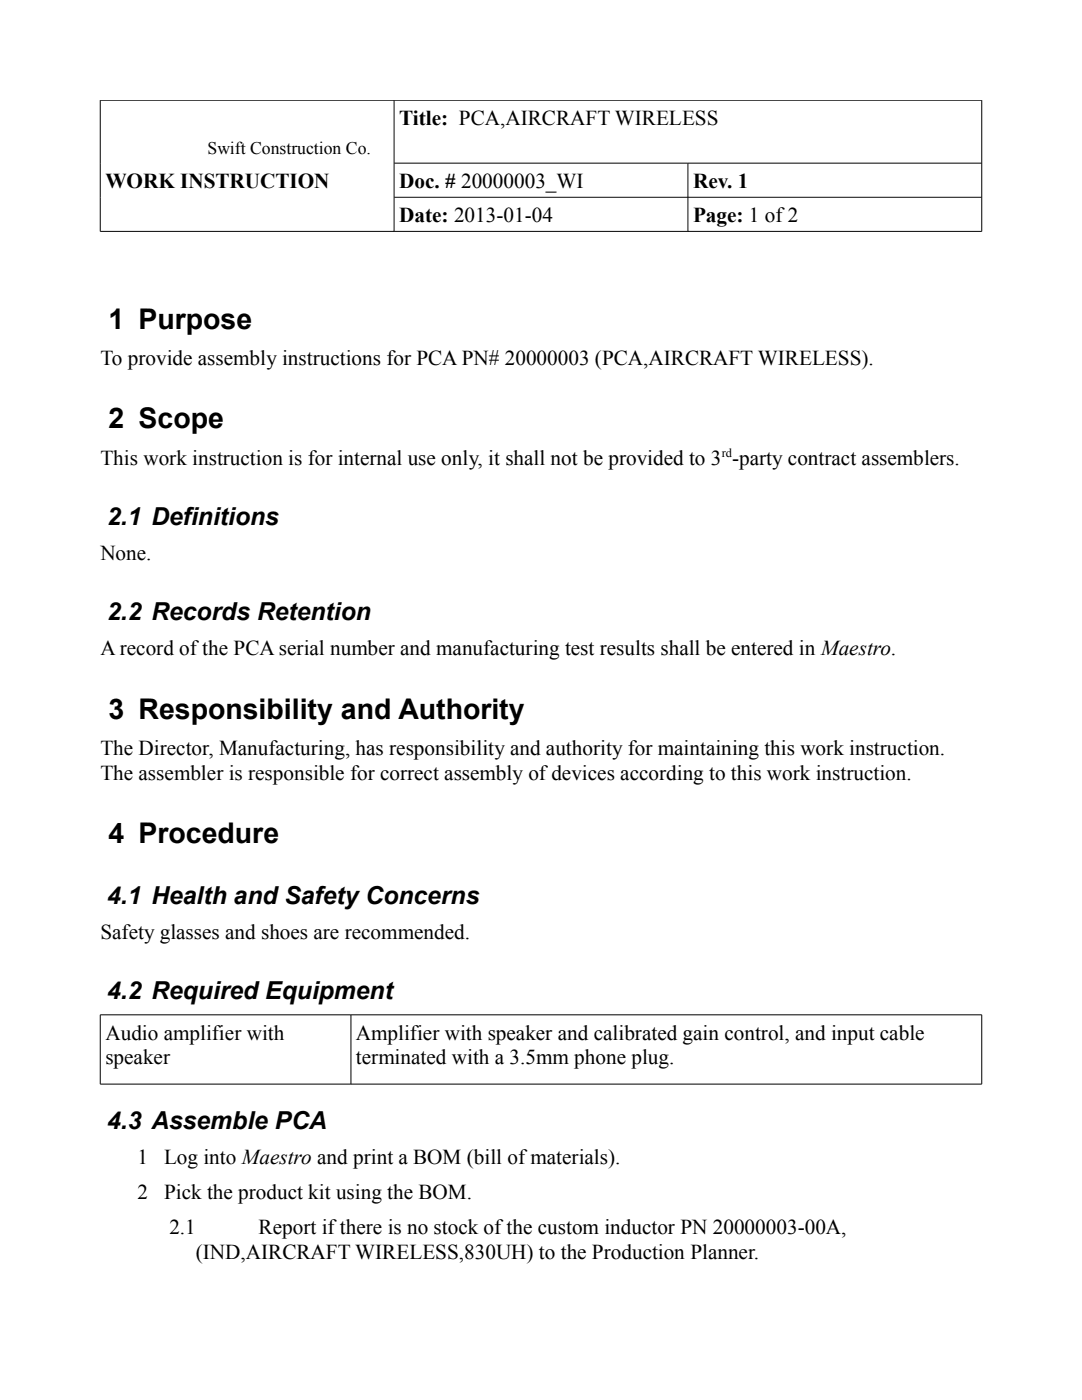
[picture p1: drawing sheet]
<svg xmlns="http://www.w3.org/2000/svg" width="216mm" height="279mm" viewBox="0 0 216 279" stroke-linecap="round" stroke-linejoin="round" font-family="sans-serif">
<defs><g id="words">
<g font-size="5.7">
<text x="21.6" y="65.7">1 Purpose</text>
<text x="21.6" y="85.5">2 Scope</text>
<text x="21.6" y="143.4">3 Responsibility and Authority</text>
<text x="21.6" y="168.2">4 Procedure</text>
</g>
<g font-size="4.9">
<text x="21.4" y="104.7">2.1 Definitions</text>
<text x="21.4" y="123.7">2.2 Records Retention</text>
<text x="21.4" y="180.4">4.1 Health and Safety Concerns</text>
<text x="21.4" y="199.4">4.2 Required Equipment</text>
<text x="21.4" y="225.2">4.3 Assemble PCA</text>
</g>
<g font-size="4.2">
<text x="79.7" y="24.9">Title: PCA,AIRCRAFT WIRELESS</text>
<text x="21" y="37.5">WORK INSTRUCTION</text>
<text x="79.7" y="37.5">Doc. # 20000003_WI</text>
<text x="138.3" y="37.5">Rev. 1</text>
<text x="79.7" y="44.3">Date: 2013-01-04</text>
<text x="138.3" y="44.3">Page: 1 of2</text>
<text x="20" y="72.9">To provide assembly instructions for PCA PN# 20000003 (PCA,AIRCRAFT WIRELESS).</text>
<text x="20" y="92.8">This work instruction is for internal use only, it shall not be provided to 3 -party contract assemblers.</text>
<text x="20" y="111.8">None.</text>
<text x="20" y="130.8">A record of the PCA serial number and manufacturing test results shall be entered in Maestro.</text>
<text x="20" y="150.7">The Director, Manufacturing, has responsibility and authority for maintaining this work instruction.</text>
<text x="20" y="155.6">The assembler is responsible for correct assembly of devices according to this work instruction.</text>
<text x="20" y="187.5">Safety glasses and shoes are recommended.</text>
<text x="21" y="207.5">Audio amplifier with</text>
<text x="71" y="207.5">Amplifier with speaker and calibrated gain control, and input cable</text>
<text x="21" y="212.3">speaker</text>
<text x="71" y="212.3">terminated with a 3.5mm phone plug.</text>
<text x="27.4" y="232.3">1</text>
<text x="32.7" y="232.3">Log into Maestro and print a BOM (bill of materials).</text>
<text x="27.4" y="239.3">2</text>
<text x="32.7" y="239.3">Pick the product kit using the BOM.</text>
<text x="33.8" y="246.3">2.1</text>
<text x="39.1" y="251.2">(IND,AIRCRAFT WIRELESS,830UH) to the Production Planner.</text>
<text x="51.6" y="246.3">Report if there is no stock of the custom inductor PN 20000003-00A,</text>
</g>
<text font-size="3.5" x="41.4" y="30.7">Swift Construction Co.</text>
<text font-size="2.5" x="144" y="91.2">rd</text>
</g></defs>
<path d="M20 20h175.9v26.2h-175.9zM78.6 20v26.2M78.7 32.6h117.2M78.7 39.4h117.2M137.3 32.6v13.6M20 202.5h175.9v13.9h-175.9zM70 202.6v13.8" fill="none" stroke="#000" stroke-width=".2"/>
<use href="#words"/>
</svg>
